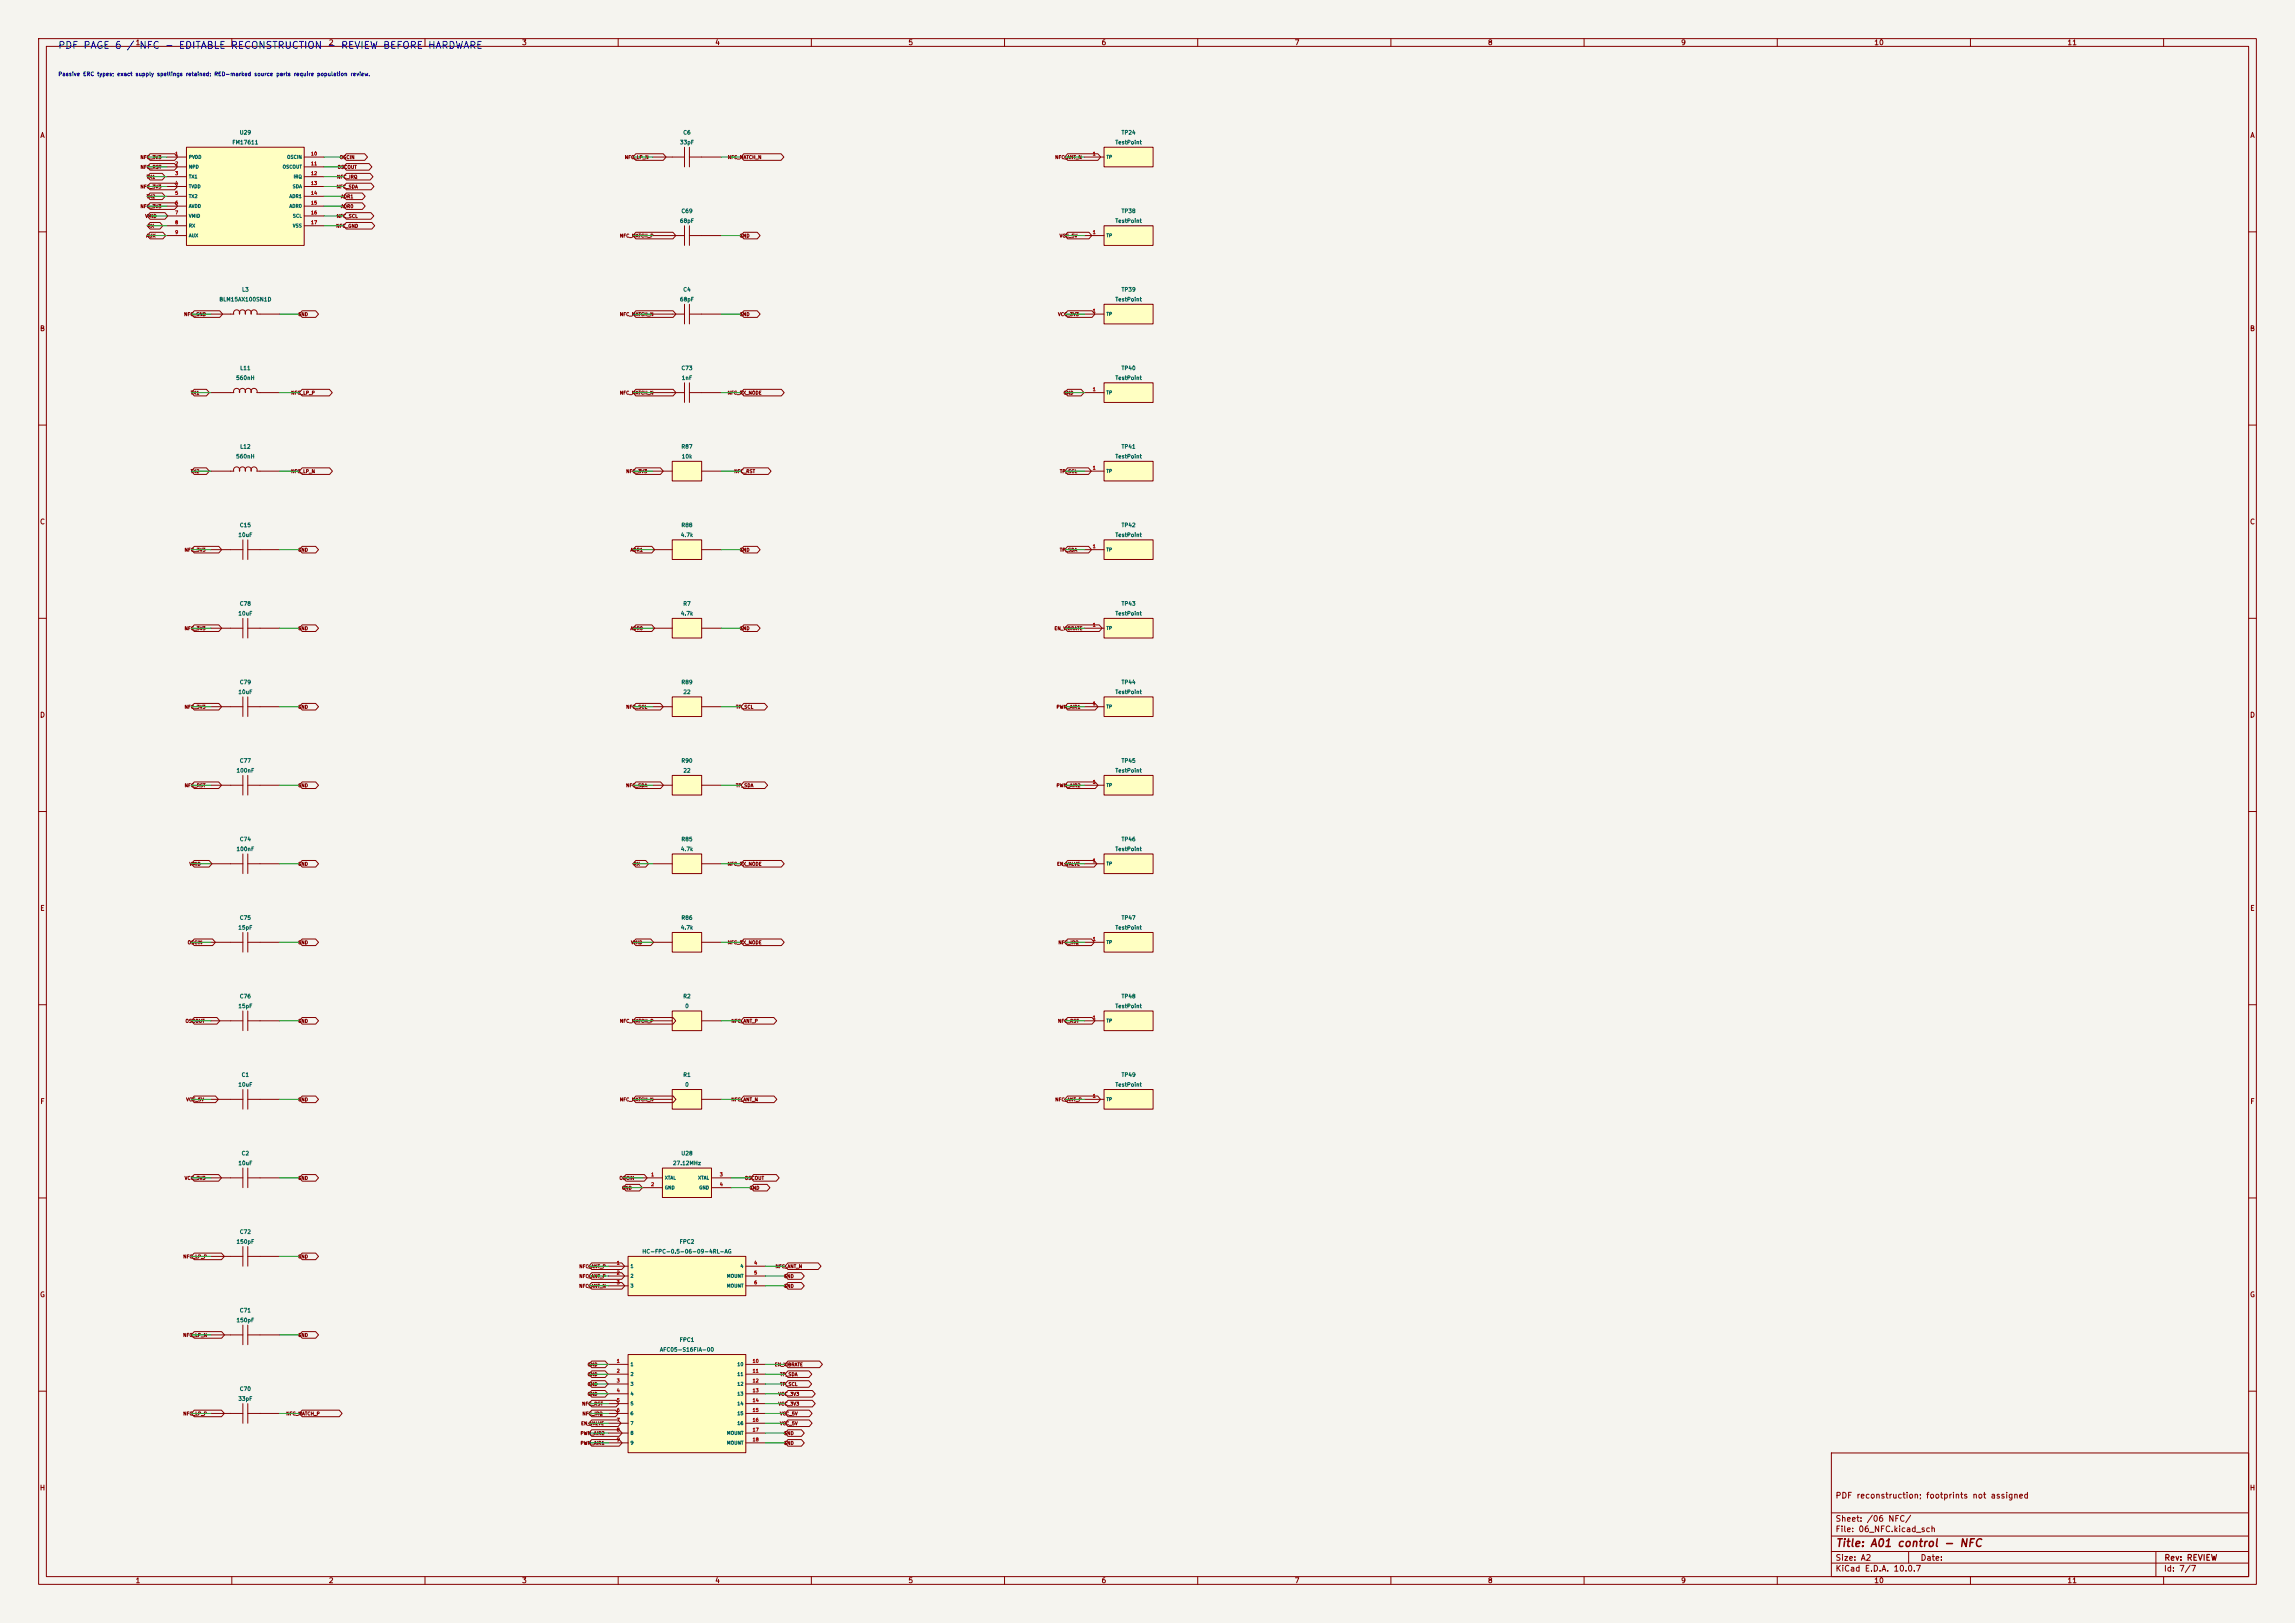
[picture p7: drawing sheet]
<svg xmlns="http://www.w3.org/2000/svg" width="594mm" height="420mm" viewBox="0 0 594 420" stroke-linecap="round" stroke-linejoin="round" font-family="sans-serif">
<defs><g id="words">
<text font-size="2" fill="#840000" x="475" y="400.8">Title: A01 control - NFC</text>
<text font-size="1.8" fill="#0000c2" x="14.9" y="13.1">PDF PAGE 6 / NFC - EDITABLE RECONSTRUCTION - REVIEW BEFORE HARDWARE</text>
<g font-size="1.5" fill="#840000">
<text x="475" y="388.1">PDF reconstruction; footprints not assigned</text>
<text x="475" y="394.1">Sheet: /06 NFC/</text>
<text x="475" y="396.8">File: 06_NFC.kicad_sch</text>
<text x="475" y="407">KiCad E.D.A. 10.0.7</text>
<text x="475" y="404.2">Size: A2</text>
<text x="497" y="404.2">Date:</text>
<text x="560" y="407">Id: 7/7</text>
<text x="560.1" y="404.2">Rev: REVIEW</text>
</g>
<g font-size="1.3" fill="#840000">
<text x="35" y="12">1</text>
<text x="85" y="12">2</text>
<text x="135" y="12">3</text>
<text x="185" y="12">4</text>
<text x="235" y="12">5</text>
<text x="285" y="12">6</text>
<text x="335" y="12">7</text>
<text x="385" y="12">8</text>
<text x="435" y="12">9</text>
<text x="485" y="12">10</text>
<text x="535" y="12">11</text>
<text x="10.3" y="36">A</text>
<text x="582.3" y="36">A</text>
<text x="10.2" y="86">B</text>
<text x="582.2" y="86">B</text>
<text x="10.2" y="136">C</text>
<text x="582.2" y="136">C</text>
<text x="10.2" y="186">D</text>
<text x="582.2" y="186">D</text>
<text x="10.3" y="236">E</text>
<text x="582.3" y="236">E</text>
<text x="10.3" y="286">F</text>
<text x="582.3" y="286">F</text>
<text x="10.2" y="336">G</text>
<text x="582.2" y="336">G</text>
<text x="10.2" y="386">H</text>
<text x="582.2" y="386">H</text>
<text x="35" y="410">1</text>
<text x="85" y="410">2</text>
<text x="135" y="410">3</text>
<text x="185" y="410">4</text>
<text x="235" y="410">5</text>
<text x="285" y="410">6</text>
<text x="335" y="410">7</text>
<text x="385" y="410">8</text>
<text x="435" y="410">9</text>
<text x="485" y="410">10</text>
<text x="535" y="410">11</text>
</g>
<text font-size="1" fill="#0000c2" x="15" y="19.9">Passive ERC types; exact supply spellings retained; RED-marked source parts require population review.</text>
<g font-size="1" fill="#006464">
<text x="61.9" y="35">U29</text>
<text x="176.7" y="35">C6</text>
<text x="290.2" y="35">TP24</text>
<text x="60" y="37.6">FM17611</text>
<text x="175.9" y="37.6">33pF</text>
<text x="288.6" y="37.6">TestPoint</text>
<text x="175.9" y="57.9">68pF</text>
<text x="176.2" y="55.4">C69</text>
<text x="288.6" y="57.9">TestPoint</text>
<text x="290.2" y="55.4">TP38</text>
<text x="62.5" y="75.7">L3</text>
<text x="176.7" y="75.7">C4</text>
<text x="290.2" y="75.7">TP39</text>
<text x="56.7" y="78.2">BLM15AX100SN1D</text>
<text x="175.9" y="78.2">68pF</text>
<text x="288.6" y="78.2">TestPoint</text>
<text x="61" y="98.5">560nH</text>
<text x="62" y="96">L11</text>
<text x="176.2" y="96">C73</text>
<text x="176.3" y="98.5">1nF</text>
<text x="288.6" y="98.5">TestPoint</text>
<text x="290.2" y="96">TP40</text>
<text x="61" y="118.9">560nH</text>
<text x="62" y="116.3">L12</text>
<text x="176.2" y="116.3">R87</text>
<text x="176.3" y="118.9">10k</text>
<text x="288.6" y="118.9">TestPoint</text>
<text x="290.2" y="116.3">TP41</text>
<text x="61.9" y="136.6">C15</text>
<text x="176.2" y="136.6">R88</text>
<text x="290.2" y="136.6">TP42</text>
<text x="61.6" y="139.2">10uF</text>
<text x="176.1" y="139.2">4.7k</text>
<text x="288.6" y="139.2">TestPoint</text>
<text x="61.6" y="159.5">10uF</text>
<text x="61.9" y="157">C78</text>
<text x="176.1" y="159.5">4.7k</text>
<text x="176.7" y="157">R7</text>
<text x="288.6" y="159.5">TestPoint</text>
<text x="290.2" y="157">TP43</text>
<text x="61.6" y="179.8">10uF</text>
<text x="61.9" y="177.3">C79</text>
<text x="176.2" y="177.3">R89</text>
<text x="176.7" y="179.8">22</text>
<text x="288.6" y="179.8">TestPoint</text>
<text x="290.2" y="177.3">TP44</text>
<text x="61.9" y="197.6">C77</text>
<text x="176.2" y="197.6">R90</text>
<text x="290.2" y="197.6">TP45</text>
<text x="61.1" y="200.1">100nF</text>
<text x="176.7" y="200.1">22</text>
<text x="288.6" y="200.1">TestPoint</text>
<text x="61.1" y="220.5">100nF</text>
<text x="61.9" y="217.9">C74</text>
<text x="176.1" y="220.5">4.7k</text>
<text x="176.2" y="217.9">R85</text>
<text x="288.6" y="220.5">TestPoint</text>
<text x="290.2" y="217.9">TP46</text>
<text x="61.9" y="238.2">C75</text>
<text x="176.2" y="238.2">R86</text>
<text x="290.2" y="238.2">TP47</text>
<text x="61.6" y="240.8">15pF</text>
<text x="176.1" y="240.8">4.7k</text>
<text x="288.6" y="240.8">TestPoint</text>
<text x="61.6" y="261.1">15pF</text>
<text x="61.9" y="258.6">C76</text>
<text x="176.7" y="258.6">R2</text>
<text x="177.2" y="261.1">0</text>
<text x="288.6" y="261.1">TestPoint</text>
<text x="290.2" y="258.6">TP48</text>
<text x="61.6" y="281.4">10uF</text>
<text x="62.4" y="278.9">C1</text>
<text x="176.7" y="278.9">R1</text>
<text x="177.2" y="281.4">0</text>
<text x="288.6" y="281.4">TestPoint</text>
<text x="290.2" y="278.9">TP49</text>
<text x="62.4" y="299.2">C2</text>
<text x="176.2" y="299.2">U28</text>
<text x="61.6" y="301.7">10uF</text>
<text x="174.1" y="301.7">27.12MHz</text>
<text x="61.1" y="322.1">150pF</text>
<text x="61.9" y="319.5">C72</text>
<text x="175.8" y="322.1">FPC2</text>
<text x="166.1" y="324.6">HC-FPC-0.5-06-09-4RL-AG</text>
<text x="61.9" y="339.8">C71</text>
<text x="61.1" y="342.4">150pF</text>
<text x="175.8" y="347.5">FPC1</text>
<text x="170.7" y="350">AFC05-S16FIA-00</text>
<text x="61.6" y="362.7">33pF</text>
<text x="61.9" y="360.2">C70</text>
</g>
<g font-size=".9" fill="#840000">
<text x="36.2" y="41.3">NFC_3V3</text>
<text x="87.8" y="41.3">OSCIN</text>
<text x="161.6" y="41.3">NFC_LP_N</text>
<text x="188.3" y="41.3">NFC_MATCH_N</text>
<text x="273" y="41.3">NFC_ANT_N</text>
<text x="36.3" y="43.9">NFC_RST</text>
<text x="37.8" y="46.4">TX1</text>
<text x="87.1" y="46.4">NFC_IRQ</text>
<text x="87.3" y="43.9">OSCOUT</text>
<text x="36.2" y="49">NFC_3V3</text>
<text x="37.8" y="51.5">TX2</text>
<text x="87" y="49">NFC_SDA</text>
<text x="88.2" y="51.5">ADR1</text>
<text x="36.2" y="54">NFC_3V3</text>
<text x="37.5" y="56.6">VMID</text>
<text x="38.1" y="59.1">RX</text>
<text x="86.9" y="59.1">NFC_GND</text>
<text x="87" y="56.6">NFC_SCL</text>
<text x="88.2" y="54">ADR0</text>
<text x="37.8" y="61.7">AUX</text>
<text x="160.4" y="61.7">NFC_MATCH_P</text>
<text x="191.3" y="61.7">GND</text>
<text x="274.2" y="61.7">VCC_5V</text>
<text x="47.5" y="82">NFC_GND</text>
<text x="77" y="82">GND</text>
<text x="160.3" y="82">NFC_MATCH_N</text>
<text x="191.3" y="82">GND</text>
<text x="273.7" y="82">VCC_3V3</text>
<text x="49.3" y="102.3">TX1</text>
<text x="75.3" y="102.3">NFC_LP_P</text>
<text x="160.3" y="102.3">NFC_MATCH_N</text>
<text x="188.2" y="102.3">NFC_RX_NODE</text>
<text x="275.2" y="102.3">GND</text>
<text x="49.3" y="122.6">TX2</text>
<text x="75.2" y="122.6">NFC_LP_N</text>
<text x="162" y="122.6">NFC_3V3</text>
<text x="189.9" y="122.6">NFC_RST</text>
<text x="274.2" y="122.6">TP_SCL</text>
<text x="47.7" y="142.9">NFC_3V3</text>
<text x="77" y="142.9">GND</text>
<text x="163.1" y="142.9">ADR1</text>
<text x="191.3" y="142.9">GND</text>
<text x="274.2" y="142.9">TP_SDA</text>
<text x="47.7" y="163.3">NFC_3V3</text>
<text x="77" y="163.3">GND</text>
<text x="163.1" y="163.3">ADR0</text>
<text x="191.3" y="163.3">GND</text>
<text x="272.8" y="163.3">EN_VIBRATE</text>
<text x="47.7" y="183.6">NFC_3V3</text>
<text x="77" y="183.6">GND</text>
<text x="162" y="183.6">NFC_SCL</text>
<text x="190.4" y="183.6">TP_SCL</text>
<text x="273.3" y="183.6">PWM_AIR1</text>
<text x="47.7" y="203.9">NFC_RST</text>
<text x="77" y="203.9">GND</text>
<text x="161.9" y="203.9">NFC_SDA</text>
<text x="190.4" y="203.9">TP_SDA</text>
<text x="273.3" y="203.9">PWM_AIR2</text>
<text x="48.9" y="224.2">VMID</text>
<text x="77" y="224.2">GND</text>
<text x="163.9" y="224.2">RX</text>
<text x="188.2" y="224.2">NFC_RX_NODE</text>
<text x="273.5" y="224.2">EN_VALVE</text>
<text x="48.5" y="244.5">OSCIN</text>
<text x="77" y="244.5">GND</text>
<text x="163.2" y="244.5">VMID</text>
<text x="188.2" y="244.5">NFC_RX_NODE</text>
<text x="273.8" y="244.5">NFC_IRQ</text>
<text x="47.9" y="264.9">OSCOUT</text>
<text x="77" y="264.9">GND</text>
<text x="160.4" y="264.9">NFC_MATCH_P</text>
<text x="189.2" y="264.9">NFC_ANT_P</text>
<text x="273.7" y="264.9">NFC_RST</text>
<text x="48.1" y="285.2">VCC_5V</text>
<text x="77" y="285.2">GND</text>
<text x="160.3" y="285.2">NFC_MATCH_N</text>
<text x="189.2" y="285.2">NFC_ANT_N</text>
<text x="273" y="285.2">NFC_ANT_P</text>
<text x="47.7" y="305.5">VCC_3V3</text>
<text x="77" y="305.5">GND</text>
<text x="160.2" y="305.5">OSCIN</text>
<text x="192.7" y="305.5">OSCOUT</text>
<text x="160.9" y="308">GND</text>
<text x="193.9" y="308">GND</text>
<text x="47.3" y="325.8">NFC_LP_P</text>
<text x="77" y="325.8">GND</text>
<text x="149.8" y="328.4">NFC_ANT_P</text>
<text x="200.6" y="328.4">NFC_ANT_N</text>
<text x="149.8" y="333.4">NFC_ANT_N</text>
<text x="149.8" y="330.9">NFC_ANT_P</text>
<text x="202.8" y="330.9">GND</text>
<text x="202.8" y="333.4">GND</text>
<text x="47.3" y="346.1">NFC_LP_N</text>
<text x="77" y="346.1">GND</text>
<text x="152" y="353.8">GND</text>
<text x="200.4" y="353.8">EN_VIBRATE</text>
<text x="152" y="356.3">GND</text>
<text x="152" y="358.8">GND</text>
<text x="201.8" y="356.3">TP_SDA</text>
<text x="201.8" y="358.8">TP_SCL</text>
<text x="150.6" y="363.9">NFC_RST</text>
<text x="152" y="361.4">GND</text>
<text x="201.4" y="361.4">VCC_3V3</text>
<text x="201.4" y="363.9">VCC_3V3</text>
<text x="47.3" y="366.5">NFC_LP_P</text>
<text x="74" y="366.5">NFC_MATCH_P</text>
<text x="150.2" y="371.5">PWM_AIR2</text>
<text x="150.3" y="369">EN_VALVE</text>
<text x="150.6" y="366.5">NFC_IRQ</text>
<text x="201.8" y="366.5">VCC_5V</text>
<text x="201.8" y="369">VCC_5V</text>
<text x="202.8" y="371.5">GND</text>
<text x="150.2" y="374.1">PWM_AIR1</text>
<text x="202.8" y="374.1">GND</text>
</g>
<g font-size=".9" fill="#a90000">
<text x="45.2" y="40.4">1</text>
<text x="80.4" y="40.4">10</text>
<text x="282.7" y="40.4">1</text>
<text x="45.2" y="43">2</text>
<text x="45.2" y="45.5">3</text>
<text x="80.4" y="43">11</text>
<text x="80.4" y="45.5">12</text>
<text x="45.2" y="48">4</text>
<text x="45.2" y="50.6">5</text>
<text x="45.2" y="53.1">6</text>
<text x="80.4" y="48">13</text>
<text x="80.4" y="50.6">14</text>
<text x="80.4" y="53.1">15</text>
<text x="45.2" y="55.7">7</text>
<text x="45.2" y="58.2">8</text>
<text x="80.4" y="55.7">16</text>
<text x="80.4" y="58.2">17</text>
<text x="45.2" y="60.7">9</text>
<text x="282.7" y="60.7">1</text>
<text x="282.7" y="81.1">1</text>
<text x="282.7" y="101.4">1</text>
<text x="282.7" y="121.7">1</text>
<text x="282.7" y="142">1</text>
<text x="282.7" y="162.3">1</text>
<text x="282.7" y="182.7">1</text>
<text x="282.7" y="203">1</text>
<text x="282.7" y="223.3">1</text>
<text x="282.7" y="243.6">1</text>
<text x="282.7" y="263.9">1</text>
<text x="282.7" y="284.3">1</text>
<text x="168.4" y="304.6">1</text>
<text x="186.2" y="304.6">3</text>
<text x="168.4" y="307.1">2</text>
<text x="186.2" y="307.1">4</text>
<text x="159.5" y="327.4">1</text>
<text x="159.5" y="330">2</text>
<text x="195.1" y="327.4">4</text>
<text x="195.1" y="330">5</text>
<text x="159.5" y="332.5">3</text>
<text x="195.1" y="332.5">6</text>
<text x="159.5" y="352.8">1</text>
<text x="194.7" y="352.8">10</text>
<text x="159.5" y="355.4">2</text>
<text x="159.5" y="357.9">3</text>
<text x="194.7" y="355.4">11</text>
<text x="194.7" y="357.9">12</text>
<text x="159.5" y="360.5">4</text>
<text x="159.5" y="363">5</text>
<text x="159.5" y="365.5">6</text>
<text x="194.7" y="360.5">13</text>
<text x="194.7" y="363">14</text>
<text x="194.7" y="365.5">15</text>
<text x="159.5" y="368.1">7</text>
<text x="159.5" y="370.6">8</text>
<text x="194.7" y="368.1">16</text>
<text x="194.7" y="370.6">17</text>
<text x="159.5" y="373.2">9</text>
<text x="194.7" y="373.2">18</text>
</g>
<g font-size=".9" fill="#006464">
<text x="48.8" y="41.3">PVDD</text>
<text x="74.2" y="41.3">OSCIN</text>
<text x="286.3" y="41.3">TP</text>
<text x="48.8" y="43.8">NPD</text>
<text x="48.8" y="46.4">TX1</text>
<text x="73.1" y="43.8">OSCOUT</text>
<text x="75.9" y="46.4">IRQ</text>
<text x="48.8" y="48.9">TVDD</text>
<text x="48.8" y="51.4">TX2</text>
<text x="48.8" y="54">AVDD</text>
<text x="74.8" y="51.4">ADR1</text>
<text x="74.8" y="54">ADR0</text>
<text x="75.7" y="48.9">SDA</text>
<text x="48.8" y="56.5">VMID</text>
<text x="48.8" y="59.1">RX</text>
<text x="75.7" y="56.5">SCL</text>
<text x="75.7" y="59.1">VSS</text>
<text x="48.8" y="61.6">AUX</text>
<text x="286.3" y="61.6">TP</text>
<text x="286.3" y="81.9">TP</text>
<text x="286.3" y="102.2">TP</text>
<text x="286.3" y="122.6">TP</text>
<text x="286.3" y="142.9">TP</text>
<text x="286.3" y="163.2">TP</text>
<text x="286.3" y="183.5">TP</text>
<text x="286.3" y="203.8">TP</text>
<text x="286.3" y="224.2">TP</text>
<text x="286.3" y="244.5">TP</text>
<text x="286.3" y="264.8">TP</text>
<text x="286.3" y="285.1">TP</text>
<text x="172" y="305.4">XTAL</text>
<text x="180.6" y="305.4">XTAL</text>
<text x="172" y="308">GND</text>
<text x="180.9" y="308">GND</text>
<text x="163.1" y="328.3">1</text>
<text x="191.5" y="328.3">4</text>
<text x="163.1" y="330.8">2</text>
<text x="163.1" y="333.4">3</text>
<text x="188.1" y="330.8">MOUNT</text>
<text x="188.1" y="333.4">MOUNT</text>
<text x="163.1" y="353.7">1</text>
<text x="190.7" y="353.7">10</text>
<text x="163.1" y="356.2">2</text>
<text x="163.1" y="358.8">3</text>
<text x="190.7" y="356.2">11</text>
<text x="190.7" y="358.8">12</text>
<text x="163.1" y="361.3">4</text>
<text x="163.1" y="363.9">5</text>
<text x="190.7" y="361.3">13</text>
<text x="190.7" y="363.9">14</text>
<text x="163.1" y="366.4">6</text>
<text x="163.1" y="368.9">7</text>
<text x="163.1" y="371.5">8</text>
<text x="188.1" y="371.5">MOUNT</text>
<text x="190.7" y="366.4">15</text>
<text x="190.7" y="368.9">16</text>
<text x="163.1" y="374">9</text>
<text x="188.1" y="374">MOUNT</text>
</g>
</g></defs>
<path d="M0 0h594v420h-594z" fill="#f5f4ef" stroke="#f5f4ef" stroke-width=".26"/>
<g fill="none" stroke="#840000" stroke-width=".26">
<path d="M10 10h574v400h-574zM12 12h570v396h-570zM60 10v2M110 10v2M160 10v2M210 10v2M260 10v2M310 10v2M360 10v2M410 10v2M460 10v2M510 10v2"/>
<path d="M560 10v2M10 60h2M582 60h2M54.6 81.3h5.9l.1-.8 .7-.3 .6 .3 .1 .8 .1-.8 .7-.3 .6 .3 .1 .8 .1-.8 .7-.3 .6 .3 .1 .8 .1-.8 .7-.3 .6 .3 .1 .8h5.9M10 110h2M582 110h2M10 160h2M582 160h2M10 210h2M582 210h2M10 260h2M582 260h2"/>
<path d="M10 310h2M582 310h2M10 360h2M474 376h108v32h-108zM582 360h2M474 397.5h108M474 391.5h108M60 408v2M110 408v2M160 408v2M210 408v2M260 408v2"/>
<path d="M310 408v2M360 408v2M410 408v2M460 408v2M474 404.5h108M474 401.5h108M494 401.5v3M510 408v2M558 401.5v6.5M560 408v2"/>
</g>
<path d="M285.7 58.4h12.7v5.1h-12.7z" fill="#ffffc2"/>
<path d="M285.7 58.4h12.7v5.1h-12.7zM280.7 61h5" fill="none" stroke="#840000" stroke-width=".26"/>
<path d="M285.7 200.7h12.7v5h-12.7z" fill="#ffffc2"/>
<path d="M177.2 78.7v5.1M178.4 78.7v5.1M168.9 81.3h8.3M178.4 81.3h8.3M280.7 203.2h5M285.7 200.7h12.7v5h-12.7z" fill="none" stroke="#840000" stroke-width=".26"/>
<path d="M285.7 180.3h12.7v5.1h-12.7z" fill="#ffffc2"/>
<path d="M280.7 182.9h5M285.7 180.3h12.7v5.1h-12.7z" fill="none" stroke="#840000" stroke-width=".26"/>
<path d="M48.3 38.1h30.4v25.4h-30.4z" fill="#ffffc2"/>
<g fill="none" stroke="#840000" stroke-width=".26">
<path d="M48.3 38.1h30.4v25.4h-30.4zM43.2 40.6h5.1M43.2 43.2h5.1M43.2 45.7h5.1M43.2 48.3h5.1M43.2 50.8h5.1M43.2 53.3h5.1M43.2 55.9h5.1M43.2 58.4h5.1M78.7 40.6h5.1M78.7 43.2h5.1M78.7 45.7h5.1"/>
<path d="M78.7 48.3h5.1M78.7 50.8h5.1M78.7 53.3h5.1M78.7 55.9h5.1M78.7 58.4h5.1M43.2 61h5.1"/>
</g>
<path d="M285.7 261.6h12.7v5.1h-12.7z" fill="#ffffc2"/>
<path d="M54.6 101.6h5.9l.1-.8 .7-.3 .6 .4 .1 .7 .1-.8 .7-.3 .6 .4 .1 .7 .1-.8 .7-.3 .6 .4 .1 .7 .1-.8 .7-.3 .6 .4 .1 .7h5.9M280.7 264.2h5M285.7 261.6h12.7v5.1h-12.7z" fill="none" stroke="#840000" stroke-width=".26"/>
<path d="M285.7 241.3h12.7v5.1h-12.7z" fill="#ffffc2"/>
<path d="M177.2 38.1v5.1M178.4 38.1v5.1M168.9 40.6h8.3M178.4 40.6h8.3M280.7 243.8h5M285.7 241.3h12.7v5.1h-12.7z" fill="none" stroke="#840000" stroke-width=".26"/>
<path d="M285.7 78.7h12.7v5.1h-12.7z" fill="#ffffc2"/>
<path d="M285.7 78.7h12.7v5.1h-12.7zM280.7 81.3h5M54.6 121.9h5.9l.1-.8 .7-.3 .6 .4 .1 .7 .1-.8 .7-.3 .6 .4 .1 .7 .1-.8 .7-.3 .6 .4 .1 .7 .1-.8 .7-.3 .6 .4 .1 .7h5.9M54.6 182.9h8.3M62.9 180.3v5.1M64.1 182.9h8.3M64.1 180.3v5.1" fill="none" stroke="#840000" stroke-width=".26"/>
<path d="M285.7 281.9h12.7v5.1h-12.7z" fill="#ffffc2"/>
<path d="M177.2 58.4v5.1M178.4 58.4v5.1M168.9 61h8.3M178.4 61h8.3M177.2 99.1v5M178.4 99.1v5M168.9 101.6h8.3M178.4 101.6h8.3M280.7 284.5h5M285.7 281.9h12.7v5.1h-12.7z" fill="none" stroke="#840000" stroke-width=".26"/>
<path d="M285.7 99.1h12.7v5h-12.7z" fill="#ffffc2"/>
<path d="M285.7 99.1h12.7v5h-12.7zM280.7 101.6h5" fill="none" stroke="#840000" stroke-width=".26"/>
<path d="M285.7 160h12.7v5.1h-12.7z" fill="#ffffc2"/>
<path d="M280.7 162.6h5M285.7 160h12.7v5.1h-12.7z" fill="none" stroke="#840000" stroke-width=".26"/>
<path d="M285.7 221h12.7v5.1h-12.7z" fill="#ffffc2"/>
<path d="M280.7 223.5h5M285.7 221h12.7v5.1h-12.7z" fill="none" stroke="#840000" stroke-width=".26"/>
<path d="M174 119.4h7.6v5.1h-7.6z" fill="#ffffc2"/>
<path d="M174 119.4h7.6v5.1h-7.6zM168.9 121.9h5.1M181.6 121.9h5.1M54.6 162.6h8.3M62.9 160v5.1M64.1 162.6h8.3M64.1 160v5.1" fill="none" stroke="#840000" stroke-width=".26"/>
<path d="M285.7 119.4h12.7v5.1h-12.7z" fill="#ffffc2"/>
<path d="M285.7 119.4h12.7v5.1h-12.7zM280.7 121.9h5" fill="none" stroke="#840000" stroke-width=".26"/>
<path d="M285.7 139.7h12.7v5.1h-12.7z" fill="#ffffc2"/>
<path d="M62.9 139.7v5.1M64.1 139.7v5.1M285.7 139.7h12.7v5.1h-12.7zM54.6 142.2h8.3M64.1 142.2h8.3M280.7 142.2h5" fill="none" stroke="#840000" stroke-width=".26"/>
<path d="M285.7 38.1h12.7v5.1h-12.7z" fill="#ffffc2"/>
<g fill="none" stroke="#840000" stroke-width=".26">
<path d="M285.7 38.1h12.7v5.1h-12.7zM280.7 40.6h5M54.6 203.2h8.3M62.9 200.7v5M64.1 203.2h8.3M64.1 200.7v5M54.6 223.5h8.3M62.9 221v5.1M64.1 221v5.1M64.1 223.5h8.3M54.6 243.8h8.3M62.9 241.3v5.1"/>
<path d="M64.1 241.3v5.1M64.1 243.8h8.3M54.6 264.2h8.3M62.9 261.6v5.1M64.1 261.6v5.1M64.1 264.2h8.3M54.6 284.5h8.3M62.9 281.9v5.1M64.1 281.9v5.1M64.1 284.5h8.3M54.6 304.8h8.3M62.9 302.3v5"/>
<path d="M64.1 302.3v5M64.1 304.8h8.3M54.6 325.1h8.3M62.9 322.6v5.1M64.1 322.6v5.1M64.1 325.1h8.3M54.6 345.4h8.3M62.9 342.9v5.1M64.1 342.9v5.1M64.1 345.4h8.3M54.6 365.8h8.3M62.9 363.2v5.1"/>
<path d="M64.1 363.2v5.1M64.1 365.8h8.3"/>
</g>
<path d="M174 139.7h7.6v5.1h-7.6z" fill="#ffffc2"/>
<path d="M174 139.7h7.6v5.1h-7.6zM168.9 142.2h5.1M181.6 142.2h5.1" fill="none" stroke="#840000" stroke-width=".26"/>
<path d="M174 160h7.6v5.1h-7.6z" fill="#ffffc2"/>
<path d="M168.9 162.6h5.1M174 160h7.6v5.1h-7.6zM181.6 162.6h5.1" fill="none" stroke="#840000" stroke-width=".26"/>
<path d="M174 180.3h7.6v5.1h-7.6z" fill="#ffffc2"/>
<path d="M168.9 182.9h5.1M174 180.3h7.6v5.1h-7.6zM181.6 182.9h5.1" fill="none" stroke="#840000" stroke-width=".26"/>
<path d="M174 200.7h7.6v5h-7.6z" fill="#ffffc2"/>
<path d="M168.9 203.2h5.1M174 200.7h7.6v5h-7.6zM181.6 203.2h5.1" fill="none" stroke="#840000" stroke-width=".26"/>
<path d="M174 221h7.6v5.1h-7.6z" fill="#ffffc2"/>
<path d="M168.9 223.5h5.1M174 221h7.6v5.1h-7.6zM181.6 223.5h5.1" fill="none" stroke="#840000" stroke-width=".26"/>
<path d="M174 241.3h7.6v5.1h-7.6z" fill="#ffffc2"/>
<path d="M168.9 243.8h5.1M174 241.3h7.6v5.1h-7.6zM181.6 243.8h5.1" fill="none" stroke="#840000" stroke-width=".26"/>
<path d="M174 261.6h7.6v5.1h-7.6z" fill="#ffffc2"/>
<path d="M168.9 264.2h5.1M174 261.6h7.6v5.1h-7.6zM181.6 264.2h5.1" fill="none" stroke="#840000" stroke-width=".26"/>
<path d="M174 281.9h7.6v5.1h-7.6z" fill="#ffffc2"/>
<path d="M168.9 284.5h5.1M174 281.9h7.6v5.1h-7.6zM181.6 284.5h5.1" fill="none" stroke="#840000" stroke-width=".26"/>
<path d="M171.4 302.3h12.7v7.6h-12.7z" fill="#ffffc2"/>
<path d="M166.4 304.8h5M166.4 307.3h5M171.4 302.3h12.7v7.6h-12.7zM184.1 304.8h5.1M184.1 307.3h5.1" fill="none" stroke="#840000" stroke-width=".26"/>
<path d="M162.6 325.1h30.4v10.2h-30.4z" fill="#ffffc2"/>
<path d="M157.5 327.7h5.1M157.5 330.2h5.1M157.5 332.7h5.1M162.6 325.1h30.4v10.2h-30.4zM193 327.7h5.1M193 330.2h5.1M193 332.7h5.1" fill="none" stroke="#840000" stroke-width=".26"/>
<path d="M162.6 350.5h30.4v25.4h-30.4z" fill="#ffffc2"/>
<g fill="none" stroke="#840000" stroke-width=".26">
<path d="M38.8 39.8h6.4l.7 .8-.7 .9h-6.4l-.7-.9zM89.6 39.8h4.8l.7 .8-.7 .9h-4.8l-.7-.9zM164.6 39.8h7.1l.7 .8-.7 .9h-7.1l-.8-.9zM192.5 39.8h9.6l.8 .8-.8 .9h-9.6l-.7-.9zM276.3 39.8h7.8l.8 .8-.8 .9h-7.8l-.7-.9zM38.8 55h3.9l.7 .9-.7 .8h-3.9l-.7-.8zM38.8 57.6h2.6l.7 .8-.7 .9h-2.6l-.7-.9zM38.8 42.3h6.4l.7 .9-.7 .8h-6.4l-.7-.8zM38.8 47.4h6.4l.7 .9-.7 .8h-6.4l-.7-.8zM38.8 52.5h6.4l.7 .8-.7 .9h-6.4l-.7-.9zM38.8 44.9h3.2l.7 .8-.7 .9h-3.2l-.7-.9zM38.8 49.9h3.2l.7 .9-.7 .9h-3.2l-.7-.9z"/>
<path d="M89.6 55h6.4l.7 .9-.7 .8h-6.4l-.7-.8zM89.6 42.3h5.9l.8 .9-.8 .8h-5.9l-.7-.8zM89.6 44.9h6.2l.7 .8-.7 .9h-6.2l-.7-.9zM89.6 47.4h6.4l.8 .9-.8 .8h-6.4l-.7-.8zM89.6 49.9h4.2l.7 .9-.7 .9h-4.2l-.7-.9zM89.6 52.5h4.2l.7 .8-.7 .9h-4.2l-.7-.9zM89.6 57.6h6.6l.8 .8-.8 .9h-6.6l-.7-.9zM38.8 60.1h3.4l.7 .9-.7 .8h-3.4l-.7-.8zM164.6 60.1h9.6l.7 .9-.7 .8h-9.6l-.8-.8zM192.5 60.1h3.5l.7 .9-.7 .8h-3.5l-.7-.8zM276.3 60.1h5.5l.8 .9-.8 .8h-5.5l-.7-.8zM50.3 80.4h6.6l.7 .9-.7 .8h-6.6l-.8-.8z"/>
<path d="M78.2 80.4h3.5l.7 .9-.7 .8h-3.5l-.7-.8zM164.6 80.4h9.6l.8 .9-.8 .8h-9.6l-.8-.8zM192.5 80.4h3.5l.7 .9-.7 .8h-3.5l-.7-.8zM276.3 80.4h6.4l.7 .9-.7 .8h-6.4l-.7-.8zM50.3 100.7h3.1l.8 .9-.8 .9h-3.1l-.8-.9zM78.2 100.7h7.1l.7 .9-.7 .9h-7.1l-.7-.9zM164.6 100.7h9.6l.8 .9-.8 .9h-9.6l-.8-.9zM192.5 100.7h9.7l.8 .9-.8 .9h-9.7l-.7-.9zM276.3 100.7h3.5l.8 .9-.8 .9h-3.5l-.7-.9zM50.3 121.1h3.1l.8 .8-.8 .9h-3.1l-.8-.9zM78.2 121.1h7.1l.7 .8-.7 .9h-7.1l-.7-.9zM164.6 121.1h6.3l.8 .8-.8 .9h-6.3l-.8-.9z"/>
<path d="M192.5 121.1h6.3l.8 .8-.8 .9h-6.3l-.7-.9zM276.3 121.1h5.4l.8 .8-.8 .9h-5.4l-.7-.9zM50.3 141.4h6.3l.8 .8-.8 .9h-6.3l-.8-.9zM78.2 141.4h3.5l.7 .8-.7 .9h-3.5l-.7-.9zM164.6 141.4h4.1l.7 .8-.7 .9h-4.1l-.8-.9zM192.5 141.4h3.5l.7 .8-.7 .9h-3.5l-.7-.9zM276.3 141.4h5.5l.7 .8-.7 .9h-5.5l-.7-.9zM50.3 161.7h6.3l.8 .9-.8 .8h-6.3l-.8-.8zM78.2 161.7h3.5l.7 .9-.7 .8h-3.5l-.7-.8zM164.6 161.7h4.1l.7 .9-.7 .8h-4.1l-.8-.8zM192.5 161.7h3.5l.7 .9-.7 .8h-3.5l-.7-.8zM276.3 161.7h8.2l.8 .9-.8 .8h-8.2l-.7-.8z"/>
<path d="M50.3 182h6.3l.8 .9-.8 .8h-6.3l-.8-.8zM78.2 182h3.5l.7 .9-.7 .8h-3.5l-.7-.8zM164.6 182h6.3l.8 .9-.8 .8h-6.3l-.8-.8zM192.5 182h5.4l.7 .9-.7 .8h-5.4l-.7-.8zM276.3 182h7.2l.7 .9-.7 .8h-7.2l-.7-.8zM50.3 202.3h6.3l.7 .9-.7 .9h-6.3l-.8-.9zM78.2 202.3h3.5l.7 .9-.7 .9h-3.5l-.7-.9zM164.6 202.3h6.4l.7 .9-.7 .9h-6.4l-.8-.9zM192.5 202.3h5.4l.8 .9-.8 .9h-5.4l-.7-.9zM276.3 202.3h7.2l.7 .9-.7 .9h-7.2l-.7-.9zM50.3 222.7h3.8l.8 .8-.8 .9h-3.8l-.8-.9zM78.2 222.7h3.5l.7 .8-.7 .9h-3.5l-.7-.9z"/>
<path d="M164.6 222.7h2.5l.8 .8-.8 .9h-2.5l-.8-.9zM192.5 222.7h9.7l.8 .8-.8 .9h-9.7l-.7-.9zM276.3 222.7h6.9l.7 .8-.7 .9h-6.9l-.7-.9zM50.3 243h4.7l.8 .8-.8 .9h-4.7l-.8-.9zM78.2 243h3.5l.7 .8-.7 .9h-3.5l-.7-.9zM164.6 243h3.8l.8 .8-.8 .9h-3.8l-.8-.9zM192.5 243h9.7l.8 .8-.8 .9h-9.7l-.7-.9zM276.3 243h6.2l.7 .8-.7 .9h-6.2l-.7-.9zM50.3 263.3h5.8l.8 .9-.8 .8h-5.8l-.8-.8zM78.2 263.3h3.5l.7 .9-.7 .8h-3.5l-.7-.8zM164.6 263.3h9.6l.7 .9-.7 .8h-9.6l-.8-.8zM192.5 263.3h7.8l.7 .9-.7 .8h-7.8l-.7-.8z"/>
<path d="M276.3 263.3h6.4l.7 .9-.7 .8h-6.4l-.7-.8zM50.3 283.6h5.5l.7 .9-.7 .8h-5.5l-.8-.8zM78.2 283.6h3.5l.7 .9-.7 .8h-3.5l-.7-.8zM164.6 283.6h9.6l.8 .9-.8 .8h-9.6l-.8-.8zM192.5 283.6h7.8l.8 .9-.8 .8h-7.8l-.7-.8zM276.3 283.6h7.8l.8 .9-.8 .8h-7.8l-.7-.8zM50.3 303.9h6.3l.7 .9-.7 .9h-6.3l-.8-.9zM78.2 303.9h3.5l.7 .9-.7 .9h-3.5l-.7-.9zM162 306.5h3.5l.8 .8-.8 .9h-3.5l-.7-.9zM162 303.9h4.8l.7 .9-.7 .9h-4.8l-.7-.9zM195.1 303.9h5.8l.8 .9-.8 .9h-5.8l-.8-.9zM195.1 306.5h3.4l.8 .8-.8 .9h-3.4l-.8-.9z"/>
<path d="M50.3 324.3h7l.8 .8-.8 .9h-7l-.8-.9zM78.2 324.3h3.5l.7 .8-.7 .9h-3.5l-.7-.9zM153.1 326.8h7.8l.8 .9-.8 .8h-7.8l-.7-.8zM153.1 329.3h7.8l.8 .9-.8 .9h-7.8l-.7-.9zM153.1 331.9h7.9l.7 .8-.7 .9h-7.9l-.7-.9zM203.9 326.8h7.9l.7 .9-.7 .8h-7.9l-.7-.8zM203.9 329.3h3.5l.8 .9-.8 .9h-3.5l-.7-.9zM203.9 331.9h3.5l.8 .8-.8 .9h-3.5l-.7-.9zM50.3 344.6h7.1l.7 .8-.7 .9h-7.1l-.8-.9zM78.2 344.6h3.5l.7 .8-.7 .9h-3.5l-.7-.9zM153.1 352.2h3.5l.8 .9-.8 .8h-3.5l-.7-.8zM153.1 354.7h3.5l.8 .9-.8 .9h-3.5l-.7-.9z"/>
<path d="M153.1 357.3h3.5l.8 .8-.8 .9h-3.5l-.7-.9zM153.1 359.8h3.5l.8 .9-.8 .8h-3.5l-.7-.8zM157.5 353.1h5.1M157.5 355.6h5.1M157.5 358.1h5.1M162.6 350.5h30.4v25.4h-30.4zM193 353.1h5.1M193 355.6h5.1M193 358.1h5.1M203.9 352.2h8.2l.8 .9-.8 .8h-8.2l-.7-.8zM203.9 354.7h5.5l.7 .9-.7 .9h-5.5l-.7-.9zM203.9 357.3h5.4l.8 .8-.8 .9h-5.4l-.7-.9z"/>
<path d="M203.9 359.8h6.4l.7 .9-.7 .8h-6.4l-.7-.8zM50.3 364.9h7l.8 .9-.8 .8h-7l-.8-.8zM78.2 364.9h9.6l.8 .9-.8 .8h-9.6l-.7-.8zM153.1 367.4h6.9l.7 .9-.7 .9h-6.9l-.7-.9zM153.1 370h7.2l.7 .8-.7 .9h-7.2l-.7-.9zM153.1 372.5h7.2l.7 .9-.7 .8h-7.2l-.7-.8zM153.1 362.4h6.4l.7 .8-.7 .9h-6.4l-.7-.9zM153.1 364.9h6.2l.7 .9-.7 .8h-6.2l-.7-.8zM157.5 360.7h5.1M157.5 363.2h5.1M157.5 365.8h5.1M157.5 368.3h5.1"/>
<path d="M157.5 370.8h5.1M157.5 373.4h5.1M193 360.7h5.1M193 363.2h5.1M193 365.8h5.1M193 368.3h5.1M193 370.8h5.1M193 373.4h5.1M203.9 370h3.5l.8 .8-.8 .9h-3.5l-.7-.9zM203.9 362.4h6.4l.7 .8-.7 .9h-6.4l-.7-.9zM203.9 364.9h5.6l.7 .9-.7 .8h-5.6l-.7-.8zM203.9 367.4h5.6l.7 .9-.7 .9h-5.6l-.7-.9z"/>
<path d="M203.9 372.5h3.5l.8 .9-.8 .8h-3.5l-.7-.8z"/>
</g>
<g fill="none" stroke="#009600" stroke-width=".26">
<path d="M38.1 58.4h5.1M38.1 43.2h5.1M38.1 45.7h5.1M38.1 40.6h5.1M38.1 55.9h5.1M38.1 53.3h5.1M38.1 48.3h5.1M38.1 50.8h5.1M83.8 58.4h5.1M83.8 43.2h5.1M83.8 45.7h5.1M83.8 40.6h5.1"/>
<path d="M83.8 55.9h5.1M83.8 53.3h5.1M83.8 48.3h5.1M83.8 50.8h5.1M163.8 40.6h5.1M186.7 40.6h5.1M275.6 40.6h5.1M38.1 61h5.1M163.8 61h5.1M186.7 61h5.1M275.6 61h5.1M49.5 81.3h5.1"/>
<path d="M72.4 81.3h5.1M163.8 81.3h5.1M186.7 81.3h5.1M275.6 81.3h5.1M49.5 101.6h5.1M72.4 101.6h5.1M163.8 101.6h5.1M186.7 101.6h5.1M275.6 101.6h5.1M49.5 121.9h5.1M72.4 121.9h5.1M163.8 121.9h5.1"/>
<path d="M186.7 121.9h5.1M275.6 121.9h5.1M49.5 142.2h5.1M72.4 142.2h5.1M163.8 142.2h5.1M186.7 142.2h5.1M275.6 142.2h5.1M49.5 162.6h5.1M72.4 162.6h5.1M163.8 162.6h5.1M186.7 162.6h5.1M275.6 162.6h5.1"/>
<path d="M49.5 182.9h5.1M72.4 182.9h5.1M163.8 182.9h5.1M186.7 182.9h5.1M275.6 182.9h5.1M49.5 203.2h5.1M72.4 203.2h5.1M163.8 203.2h5.1M186.7 203.2h5.1M275.6 203.2h5.1M49.5 223.5h5.1M72.4 223.5h5.1"/>
<path d="M163.8 223.5h5.1M186.7 223.5h5.1M275.6 223.5h5.1M49.5 243.8h5.1M72.4 243.8h5.1M163.8 243.8h5.1M186.7 243.8h5.1M275.6 243.8h5.1M49.5 264.2h5.1M72.4 264.2h5.1M163.8 264.2h5.1M186.7 264.2h5.1"/>
<path d="M275.6 264.2h5.1M49.5 284.5h5.1M72.4 284.5h5.1M163.8 284.5h5.1M186.7 284.5h5.1M275.6 284.5h5.1M49.5 304.8h5.1M72.4 304.8h5.1M161.3 304.8h5.1M161.3 307.3h5.1M189.2 304.8h5.1M189.2 307.3h5.1"/>
<path d="M49.5 325.1h5.1M72.4 325.1h5.1M152.4 327.7h5.1M152.4 330.2h5.1M152.4 332.7h5.1M198.1 327.7h5.1M198.1 330.2h5.1M198.1 332.7h5.1M49.5 345.4h5.1M72.4 345.4h5.1M152.4 353.1h5.1M152.4 355.6h5.1"/>
<path d="M152.4 358.1h5.1M198.1 353.1h5.1M198.1 355.6h5.1M198.1 358.1h5.1M49.5 365.8h5.1M72.4 365.8h5.1M152.4 365.8h5.1M152.4 360.7h5.1M152.4 363.2h5.1M152.4 368.3h5.1M152.4 370.8h5.1M152.4 373.4h5.1"/>
<path d="M198.1 365.8h5.1M198.1 360.7h5.1M198.1 363.2h5.1M198.1 368.3h5.1M198.1 370.8h5.1M198.1 373.4h5.1"/>
</g>
<use href="#words"/>
</svg>
